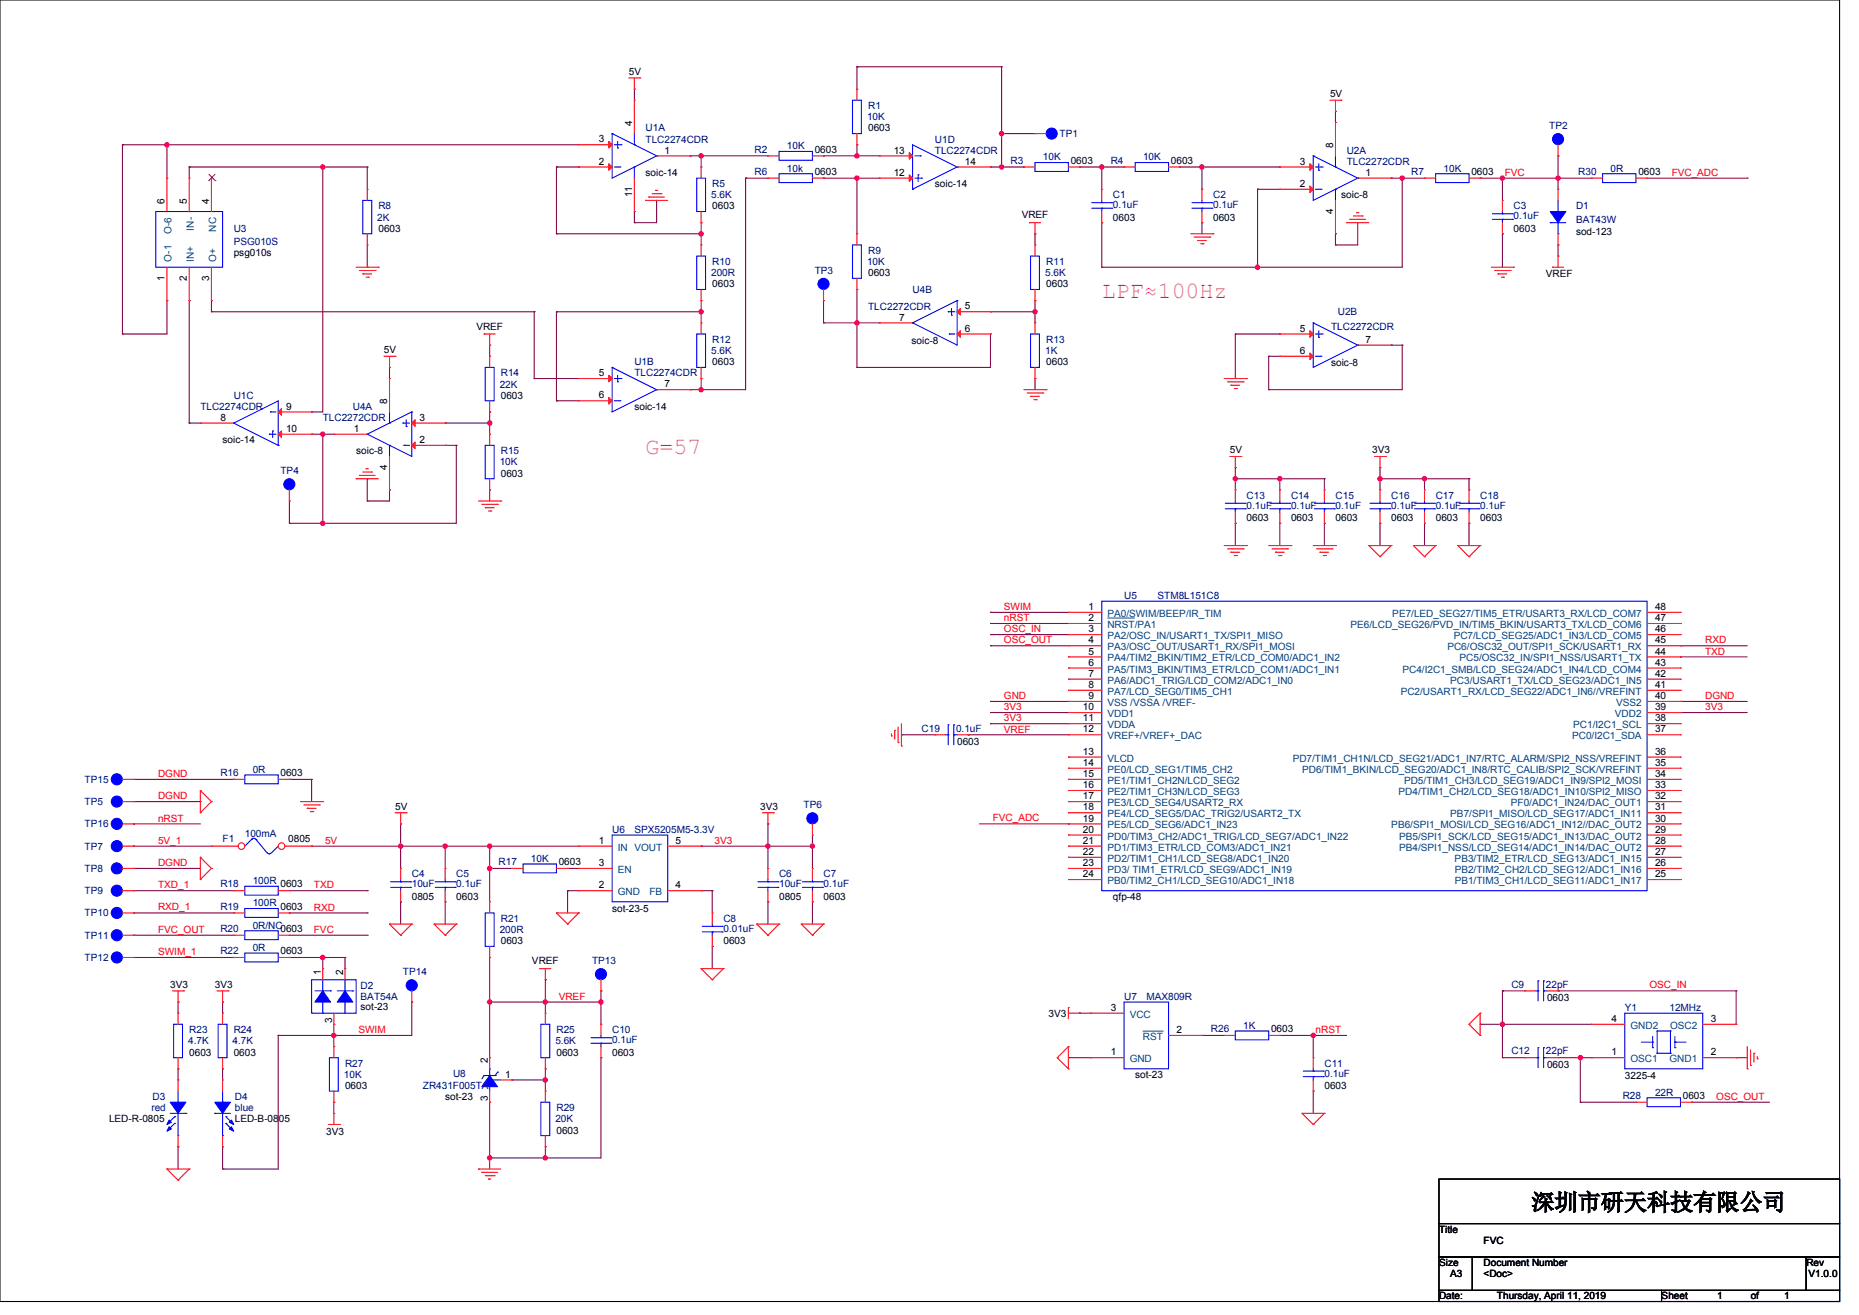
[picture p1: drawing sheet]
<svg xmlns="http://www.w3.org/2000/svg" width="297mm" height="210mm" viewBox="0 0 297 210" stroke-linecap="round" stroke-linejoin="round" font-family="sans-serif">
<defs><g id="words">
<g font-size="3.7" fill="#f0f">
<text x="176" y="47.5">LPF≈100Hz</text>
<text x="103.1" y="72.4">G=57</text>
</g>
<text font-size="3.7" x="244.7" y="193.3">深圳市研天科技有限公司</text>
<g font-size="1.6">
<text x="100.5" y="11.9">5V</text>
<text x="212.5" y="15.5">5V</text>
<text x="95.7" y="22.7">3</text>
<text x="101" y="20.1" transform="rotate(-90 101 20.1)">4</text>
<text x="138.7" y="21">0603</text>
<text x="213" y="23.6" transform="rotate(-90 213 23.6)">8</text>
<text x="95.7" y="26.3">2</text>
<text x="103.1" y="28.1">soic-14</text>
<text x="106.2" y="24.5">1</text>
<text x="130.2" y="27.9">0603</text>
<text x="130.2" y="24.4">0603</text>
<text x="142.8" y="28.1">12</text>
<text x="142.8" y="24.5">13</text>
<text x="149.4" y="29.9">soic-14</text>
<text x="154.2" y="26.3">14</text>
<text x="171.1" y="26.2">0603</text>
<text x="187.1" y="26.2">0603</text>
<text x="207.7" y="26.3">3</text>
<text x="207.7" y="29.9">2</text>
<text x="218.2" y="28.1">1</text>
<text x="235.1" y="27.9">0603</text>
<text x="261.7" y="27.9">0603</text>
<text x="26.3" y="32.5" transform="rotate(-90 26.3 32.5)">6</text>
<text x="29.9" y="32.5" transform="rotate(-90 29.9 32.5)">5</text>
<text x="33.4" y="32.5" transform="rotate(-90 33.4 32.5)">4</text>
<text x="101" y="31.5" transform="rotate(-90 101 31.5)">11</text>
<text x="113.8" y="33.4">0603</text>
<text x="163.2" y="34.9">VREF</text>
<text x="177.8" y="35.2">0603</text>
<text x="193.8" y="35.2">0603</text>
<text x="213" y="34.1" transform="rotate(-90 213 34.1)">4</text>
<text x="214.3" y="31.7">soic-8</text>
<text x="37.3" y="40.9">psg010s</text>
<text x="60.5" y="37">0603</text>
<text x="241.8" y="37">0603</text>
<text x="251.8" y="37.5">sod-123</text>
<text x="26.3" y="44.8" transform="rotate(-90 26.3 44.8)">1</text>
<text x="29.9" y="44.8" transform="rotate(-90 29.9 44.8)">2</text>
<text x="33.4" y="44.8" transform="rotate(-90 33.4 44.8)">3</text>
<text x="113.8" y="45.9">0603</text>
<text x="138.7" y="44.1">0603</text>
<text x="167.1" y="45.9">0603</text>
<text x="247" y="44.3">VREF</text>
<text x="76.1" y="52.6">VREF</text>
<text x="143.7" y="51.2">7</text>
<text x="154.2" y="49.4">5</text>
<text x="154.2" y="53">6</text>
<text x="207.7" y="53">5</text>
<text x="61.3" y="56.4">5V</text>
<text x="113.8" y="58.3">0603</text>
<text x="145.6" y="55">soic-8</text>
<text x="167.1" y="58.3">0603</text>
<text x="207.7" y="56.5">6</text>
<text x="212.7" y="58.5">soic-8</text>
<text x="218.2" y="54.7">7</text>
<text x="45.7" y="65.4">9</text>
<text x="61.9" y="64.5" transform="rotate(-90 61.9 64.5)">8</text>
<text x="80" y="63.7">0603</text>
<text x="95.7" y="60.1">5</text>
<text x="95.7" y="63.6">6</text>
<text x="101.4" y="65.4">soic-14</text>
<text x="106.2" y="61.9">7</text>
<text x="35.2" y="67.2">8</text>
<text x="35.6" y="70.8">soic-14</text>
<text x="45.7" y="69">10</text>
<text x="56.5" y="69">1</text>
<text x="67" y="67.2">3</text>
<text x="67" y="70.7">2</text>
<text x="56.9" y="72.6">soic-8</text>
<text x="61.9" y="75" transform="rotate(-90 61.9 75)">4</text>
<text x="80" y="76.1">0603</text>
<text x="196.5" y="72.4">5V</text>
<text x="219.2" y="72.4">3V3</text>
<text x="199.2" y="83.2">0603</text>
<text x="206.3" y="83.2">0603</text>
<text x="213.4" y="83.2">0603</text>
<text x="222.3" y="83.2">0603</text>
<text x="229.4" y="83.2">0603</text>
<text x="236.5" y="83.2">0603</text>
<text x="173.9" y="97.4">1</text>
<text x="173.9" y="99.2">2</text>
<text x="173.9" y="101">3</text>
<text x="264.4" y="97.4">48</text>
<text x="264.4" y="99.2">47</text>
<text x="264.4" y="101">46</text>
<text x="173.9" y="102.8">4</text>
<text x="173.9" y="104.5">5</text>
<text x="173.9" y="106.3">6</text>
<text x="264.4" y="102.8">45</text>
<text x="264.4" y="104.5">44</text>
<text x="264.4" y="106.3">43</text>
<text x="173" y="113.4">10</text>
<text x="173.9" y="108.1">7</text>
<text x="173.9" y="109.9">8</text>
<text x="173.9" y="111.6">9</text>
<text x="264.4" y="108.1">42</text>
<text x="264.4" y="109.9">41</text>
<text x="264.4" y="111.6">40</text>
<text x="264.4" y="113.4">39</text>
<text x="152.9" y="119">0603</text>
<text x="173" y="115.2">11</text>
<text x="173" y="117">12</text>
<text x="264.4" y="115.2">38</text>
<text x="264.4" y="117">37</text>
<text x="44.8" y="123.9">0603</text>
<text x="173" y="120.5">13</text>
<text x="173" y="122.3">14</text>
<text x="173" y="124.1">15</text>
<text x="173" y="125.9">16</text>
<text x="264.4" y="120.5">36</text>
<text x="264.4" y="122.3">35</text>
<text x="264.4" y="124.1">34</text>
<text x="264.4" y="125.9">33</text>
<text x="63.1" y="129.3">5V</text>
<text x="121.4" y="129.3">3V3</text>
<text x="173" y="127.6">17</text>
<text x="173" y="129.4">18</text>
<text x="173" y="131.2">19</text>
<text x="264.4" y="127.6">32</text>
<text x="264.4" y="129.4">31</text>
<text x="264.4" y="131.2">30</text>
<text x="46.1" y="134.4">0805</text>
<text x="95.7" y="134.8">1</text>
<text x="107.9" y="134.8">5</text>
<text x="173" y="133">20</text>
<text x="173" y="134.8">21</text>
<text x="173" y="136.5">22</text>
<text x="264.4" y="133">29</text>
<text x="264.4" y="134.8">28</text>
<text x="264.4" y="136.5">27</text>
<text x="44.8" y="141.7">0603</text>
<text x="65.8" y="143.7">0805</text>
<text x="72.9" y="143.7">0603</text>
<text x="89.3" y="138.2">0603</text>
<text x="95.7" y="141.9">2</text>
<text x="95.7" y="138.3">3</text>
<text x="107.9" y="141.9">4</text>
<text x="124.5" y="143.7">0805</text>
<text x="131.6" y="143.7">0603</text>
<text x="173" y="138.3">23</text>
<text x="173" y="140.1">24</text>
<text x="177.8" y="143.7">qfp-48</text>
<text x="264.4" y="138.3">26</text>
<text x="264.4" y="140.1">25</text>
<text x="44.8" y="145.3">0603</text>
<text x="44.8" y="148.8">0603</text>
<text x="97.8" y="145.6">sot-23-5</text>
<text x="44.8" y="152.4">0603</text>
<text x="51.3" y="155.8" transform="rotate(-90 51.3 155.8)">1</text>
<text x="54.8" y="155.8" transform="rotate(-90 54.8 155.8)">2</text>
<text x="80" y="150.8">0603</text>
<text x="85" y="154">VREF</text>
<text x="115.6" y="150.8">0603</text>
<text x="27.2" y="157.7">3V3</text>
<text x="34.3" y="157.7">3V3</text>
<text x="57.6" y="161.3">sot-23</text>
<text x="177.5" y="161.4">3</text>
<text x="247.2" y="159.9">0603</text>
<text x="53" y="163.4" transform="rotate(-90 53 163.4)">3</text>
<text x="167.5" y="162.3">3V3</text>
<text x="188" y="165">2</text>
<text x="203.1" y="164.8">0603</text>
<text x="257.5" y="163.2">4</text>
<text x="273.3" y="163.2">3</text>
<text x="30.2" y="168.6">0603</text>
<text x="37.3" y="168.6">0603</text>
<text x="55.1" y="173.9">0603</text>
<text x="77.9" y="169.8" transform="rotate(-90 77.9 169.8)">2</text>
<text x="80.7" y="172.1">1</text>
<text x="88.9" y="168.6">0603</text>
<text x="97.8" y="168.6">0603</text>
<text x="177.5" y="168.5">1</text>
<text x="181.4" y="172.1">sot-23</text>
<text x="211.6" y="173.9">0603</text>
<text x="247.2" y="170.5">0603</text>
<text x="257.5" y="168.5">1</text>
<text x="259.6" y="172.3">3225-4</text>
<text x="273.3" y="168.5">2</text>
<text x="17.4" y="179.2">LED-R-0805</text>
<text x="37.5" y="179.2">LED-B-0805</text>
<text x="71.1" y="175.7">sot-23</text>
<text x="77.9" y="175.8" transform="rotate(-90 77.9 175.8)">3</text>
<text x="268.9" y="175.5">0603</text>
<text x="52.1" y="181.2">3V3</text>
<text x="88.9" y="181">0603</text>
<text x="229.9" y="196.8">Title</text>
<text x="229.9" y="202.2">Size</text>
<text x="231.7" y="204">A3</text>
<text x="237" y="202.2">Document Number</text>
<text x="237" y="204">&lt;Doc&gt;</text>
<text x="237" y="198.6">FVC</text>
<text x="288.6" y="202.2">Rev</text>
<text x="288.9" y="204">V1.0.0</text>
<text x="229.9" y="207.5">Date:</text>
<text x="239.2" y="207.5">Thursday, April 11, 2019</text>
<text x="265.5" y="207.5">Sheet</text>
<text x="274.4" y="207.5">1</text>
<text x="279.7" y="207.5">of</text>
<text x="285" y="207.5">1</text>
</g>
<g font-size="1.6" fill="#000080">
<text x="138.7" y="17.4">R1</text>
<text x="103.1" y="21">U1A</text>
<text x="103.1" y="22.8">TLC2274CDR</text>
<text x="125.7" y="23.8">10K</text>
<text x="138.5" y="19.2">10K</text>
<text x="149.4" y="22.8">U1D</text>
<text x="169.3" y="21.9">TP1</text>
<text x="247.5" y="20.6">TP2</text>
<text x="113.8" y="29.9">R5</text>
<text x="120.6" y="27.9">R6</text>
<text x="120.6" y="24.4">R2</text>
<text x="125.7" y="27.4">10k</text>
<text x="149.4" y="24.6">TLC2274CDR</text>
<text x="161.5" y="26.2">R3</text>
<text x="166.6" y="25.6">10K</text>
<text x="177.5" y="26.2">R4</text>
<text x="182.6" y="25.6">10K</text>
<text x="215.2" y="24.6">U2A</text>
<text x="215.2" y="26.3">TLC2272CDR</text>
<text x="225.5" y="27.9">R7</text>
<text x="230.6" y="27.4">10K</text>
<text x="252.1" y="27.9">R30</text>
<text x="257.3" y="27.4">0R</text>
<text x="60.3" y="35.2">2K</text>
<text x="60.5" y="33.4">R8</text>
<text x="113.6" y="31.7">5.6K</text>
<text x="177.8" y="31.7">C1</text>
<text x="177.8" y="33.3">0.1uF</text>
<text x="193.8" y="31.7">C2</text>
<text x="193.8" y="33.3">0.1uF</text>
<text x="241.8" y="33.4">C3</text>
<text x="241.8" y="35">0.1uF</text>
<text x="251.8" y="33.4">D1</text>
<text x="251.8" y="35.6">BAT43W</text>
<text x="37.3" y="37">U3</text>
<text x="37.3" y="39.1">PSG010S</text>
<text x="138.7" y="40.6">R9</text>
<text x="113.6" y="44.1">200R</text>
<text x="113.8" y="42.3">R10</text>
<text x="130.2" y="43.8">TP3</text>
<text x="138.5" y="42.3">10K</text>
<text x="145.8" y="46.8">U4B</text>
<text x="167" y="44.1">5.6K</text>
<text x="167.1" y="42.3">R11</text>
<text x="138.7" y="49.4">TLC2272CDR</text>
<text x="212.7" y="52.6">TLC2272CDR</text>
<text x="213.7" y="50.3">U2B</text>
<text x="101.4" y="58.3">U1B</text>
<text x="113.6" y="56.6">5.6K</text>
<text x="113.8" y="54.8">R12</text>
<text x="167" y="56.6">1K</text>
<text x="167.1" y="54.8">R13</text>
<text x="32" y="65.4">TLC2274CDR</text>
<text x="37.3" y="63.7">U1C</text>
<text x="56.4" y="65.4">U4A</text>
<text x="79.8" y="61.9">22K</text>
<text x="80" y="60.1">R14</text>
<text x="101.4" y="60.1">TLC2274CDR</text>
<text x="51.6" y="67.2">TLC2272CDR</text>
<text x="44.8" y="75.8">TP4</text>
<text x="79.8" y="74.3">10K</text>
<text x="80" y="72.6">R15</text>
<text x="199.2" y="79.7">C13</text>
<text x="199.2" y="81.3">0.1uF</text>
<text x="206.3" y="79.7">C14</text>
<text x="206.3" y="81.3">0.1uF</text>
<text x="213.4" y="79.7">C15</text>
<text x="213.4" y="81.3">0.1uF</text>
<text x="222.3" y="79.7">C16</text>
<text x="222.3" y="81.3">0.1uF</text>
<text x="229.4" y="79.7">C17</text>
<text x="229.4" y="81.3">0.1uF</text>
<text x="236.5" y="79.7">C18</text>
<text x="236.5" y="81.3">0.1uF</text>
<text x="179.6" y="95.7">U5</text>
<text x="184.9" y="95.7">STM8L151C8</text>
<text x="147.2" y="116.8">C19</text>
<text x="152.7" y="116.8">0.1uF</text>
<text x="13.5" y="125">TP15</text>
<text x="35.2" y="123.9">R16</text>
<text x="40.4" y="123.4">0R</text>
<text x="13.5" y="128.6">TP5</text>
<text x="128.4" y="129.1">TP6</text>
<text x="13.5" y="132.1">TP16</text>
<text x="13.5" y="135.7">TP7</text>
<text x="35.6" y="134.4">F1</text>
<text x="39.1" y="133.7">100mA</text>
<text x="84.8" y="137.6">10K</text>
<text x="97.8" y="133">U6</text>
<text x="101.4" y="133">SPX5205M5-3.3V</text>
<text x="13.5" y="142.8">TP9</text>
<text x="13.5" y="139.2">TP8</text>
<text x="35.2" y="141.7">R18</text>
<text x="40.4" y="141.2">100R</text>
<text x="65.8" y="140.1">C4</text>
<text x="65.8" y="141.7">10uF</text>
<text x="72.9" y="140.1">C5</text>
<text x="72.9" y="141.7">0.1uF</text>
<text x="79.7" y="138.2">R17</text>
<text x="124.5" y="140.1">C6</text>
<text x="124.5" y="141.7">10uF</text>
<text x="131.6" y="140.1">C7</text>
<text x="131.6" y="141.7">0.1uF</text>
<text x="13.5" y="146.3">TP10</text>
<text x="13.5" y="149.9">TP11</text>
<text x="35.2" y="145.3">R19</text>
<text x="35.2" y="148.8">R20</text>
<text x="40.4" y="144.7">100R</text>
<text x="40.4" y="148.3">0R/NC</text>
<text x="79.8" y="149">200R</text>
<text x="80" y="147.2">R21</text>
<text x="115.6" y="147.2">C8</text>
<text x="115.6" y="148.8">0.01uF</text>
<text x="13.5" y="153.5">TP12</text>
<text x="35.2" y="152.4">R22</text>
<text x="40.4" y="151.9">0R</text>
<text x="64.4" y="155.8">TP14</text>
<text x="94.6" y="154">TP13</text>
<text x="57.6" y="157.9">D2</text>
<text x="57.6" y="159.7">BAT54A</text>
<text x="179.6" y="159.7">U7</text>
<text x="183.1" y="159.7">MAX809R</text>
<text x="241.5" y="157.7">C9</text>
<text x="247" y="157.7">22pF</text>
<text x="259.6" y="161.5">Y1</text>
<text x="266.7" y="161.5">12MHz</text>
<text x="30" y="166.8">4.7K</text>
<text x="30.2" y="165">R23</text>
<text x="37.2" y="166.8">4.7K</text>
<text x="37.3" y="165">R24</text>
<text x="88.7" y="166.8">5.6K</text>
<text x="88.9" y="165">R25</text>
<text x="97.8" y="165">C10</text>
<text x="97.8" y="166.6">0.1uF</text>
<text x="193.5" y="164.8">R26</text>
<text x="198.6" y="164.3">1K</text>
<text x="54.9" y="172.1">10K</text>
<text x="55.1" y="170.3">R27</text>
<text x="67.6" y="173.9">ZR431F005TA</text>
<text x="72.4" y="171.9">U8</text>
<text x="211.6" y="170.3">C11</text>
<text x="211.6" y="171.9">0.1uF</text>
<text x="241.5" y="168.4">C12</text>
<text x="247" y="168.4">22pF</text>
<text x="24.2" y="177.5">red</text>
<text x="24.4" y="175.7">D3</text>
<text x="37.5" y="175.7">D4</text>
<text x="37.5" y="177.5">blue</text>
<text x="88.7" y="179.2">20K</text>
<text x="88.9" y="177.5">R29</text>
<text x="259.2" y="175.5">R28</text>
<text x="264.4" y="175">22R</text>
</g>
<g font-size="1.6" fill="#f00">
<text x="240.4" y="28.1">FVC</text>
<text x="267.1" y="28">FVC_ADC</text>
<text x="160.4" y="99.2">nRST</text>
<text x="160.4" y="97.4">SWIM</text>
<text x="160.4" y="100.9">OSC_IN</text>
<text x="160.4" y="102.7">OSC_OUT</text>
<text x="272.4" y="102.8">RXD</text>
<text x="272.4" y="104.5">TXD</text>
<text x="160.4" y="113.4">3V3</text>
<text x="160.4" y="111.7">GND</text>
<text x="272.4" y="113.4">3V3</text>
<text x="272.4" y="111.7">DGND</text>
<text x="160.4" y="117">VREF</text>
<text x="160.4" y="115.2">3V3</text>
<text x="25.3" y="124.1">DGND</text>
<text x="25.3" y="131.2">nRST</text>
<text x="25.3" y="127.7">DGND</text>
<text x="158.6" y="131.2">FVC_ADC</text>
<text x="25.3" y="134.7">5V_1</text>
<text x="51.9" y="134.8">5V</text>
<text x="114.2" y="134.8">3V3</text>
<text x="25.3" y="138.3">DGND</text>
<text x="25.3" y="141.8">TXD_1</text>
<text x="50.1" y="141.9">TXD</text>
<text x="25.3" y="145.4">RXD_1</text>
<text x="25.3" y="148.9">FVC_OUT</text>
<text x="50.1" y="145.4">RXD</text>
<text x="50.1" y="149">FVC</text>
<text x="25.3" y="152.5">SWIM_1</text>
<text x="89.3" y="159.7">VREF</text>
<text x="263.5" y="157.8">OSC_IN</text>
<text x="57.3" y="165">SWIM</text>
<text x="210.2" y="165">nRST</text>
<text x="274.2" y="175.6">OSC_OUT</text>
</g>
<g font-size="1.6" fill="#004080">
<text x="27.4" y="41.8" transform="rotate(-90 27.4 41.8)">O-1</text>
<text x="27.4" y="37.3" transform="rotate(-90 27.4 37.3)">O-6</text>
<text x="31" y="41.8" transform="rotate(-90 31 41.8)">IN+</text>
<text x="31" y="36.8" transform="rotate(-90 31 36.8)">IN-</text>
<text x="34.5" y="41.8" transform="rotate(-90 34.5 41.8)">O+</text>
<text x="34.5" y="37" transform="rotate(-90 34.5 37)">NC</text>
<text x="176.9" y="98.5">PA0/SWIM/BEEP/IR_TIM</text>
<text x="176.9" y="100.3">NRST/PA1</text>
<text x="215.8" y="100.3">PE6/LCD_SEG26/PVD_IN/TIM5_BKIN/USART3_TX/LCD_COM6</text>
<text x="222.4" y="98.5">PE7/LED_SEG27/TIM5_ETR/USART3_RX/LCD_COM7</text>
<text x="176.9" y="102.1">PA2/OSC_IN/USART1_TX/SPI1_MISO</text>
<text x="176.9" y="103.8">PA3/OSC_OUT/USART1_RX/SPI1_MOSI</text>
<text x="176.9" y="105.6">PA4/TIM2_BKIN/TIM2_ETR/LCD_COM0/ADC1_IN2</text>
<text x="176.9" y="107.4">PA5/TIM3_BKIN/TIM3_ETR/LCD_COM1/ADC1_IN1</text>
<text x="224.1" y="107.4">PC4/I2C1_SMB/LCD_SEG24/ADC1_IN4/LCD_COM4</text>
<text x="231.2" y="103.8">PC6/OSC32_OUT/SPI1_SCK/USART1_RX</text>
<text x="232.2" y="102.1">PC7/LCD_SEG25/ADC1_IN3/LCD_COM5</text>
<text x="233.2" y="105.6">PC5/OSC32_IN/SPI1_NSS/USART1_TX</text>
<text x="176.9" y="109.2">PA6/ADC1_TRIG/LCD_COM2/ADC1_IN0</text>
<text x="176.9" y="111">PA7/LCD_SEG0/TIM5_CH1</text>
<text x="176.9" y="112.7">VSS /VSSA /VREF-</text>
<text x="223.8" y="111">PC2/USART1_RX/LCD_SEG22/ADC1_IN6//VREFINT</text>
<text x="231.7" y="109.2">PC3/USART1_TX/LCD_SEG23/ADC1_IN5</text>
<text x="258.2" y="112.7">VSS2</text>
<text x="176.9" y="114.5">VDD1</text>
<text x="176.9" y="116.3">VDDA</text>
<text x="176.9" y="118.1">VREF+/VREF+_DAC</text>
<text x="251.2" y="118.1">PC0/I2C1_SDA</text>
<text x="251.3" y="116.3">PC1/I2C1_SCL</text>
<text x="258" y="114.5">VDD2</text>
<text x="176.9" y="121.6">VLCD</text>
<text x="176.9" y="123.4">PE0/LCD_SEG1/TIM5_CH2</text>
<text x="176.9" y="125.2">PE1/TIM1_CH2N/LCD_SEG2</text>
<text x="206.5" y="121.6">PD7/TIM1_CH1N/LCD_SEG21/ADC1_IN7/RTC_ALARM/SPI2_NSS/VREFINT</text>
<text x="208" y="123.4">PD6/TIM1_BKIN/LCD_SEG20/ADC1_IN8/RTC_CALIB/SPI2_SCK/VREFINT</text>
<text x="224.3" y="125.2">PD5/TIM1_CH3/LCD_SEG19/ADC1_IN9/SPI2_MOSI</text>
<text x="176.9" y="127">PE2/TIM1_CH3N/LCD_SEG3</text>
<text x="176.9" y="128.7">PE3/LCD_SEG4/USART2_RX</text>
<text x="176.9" y="130.5">PE4/LCD_SEG5/DAC_TRIG2/USART2_TX</text>
<text x="223.4" y="127">PD4/TIM1_CH2/LCD_SEG18/ADC1_IN10/SPI2_MISO</text>
<text x="231.7" y="130.5">PB7/SPI1_MISO/LCD_SEG17/ADC1_IN11</text>
<text x="241.4" y="128.7">PF0/ADC1_IN24/DAC_OUT1</text>
<text x="98.7" y="135.8">IN VOUT</text>
<text x="176.9" y="132.3">PE5/LCD_SEG6/ADC1_IN23</text>
<text x="176.9" y="134.1">PD0/TIM3_CH2/ADC1_TRIG/LCD_SEG7/ADC1_IN22</text>
<text x="176.9" y="135.8">PD1/TIM3_ETR/LCD_COM3/ADC1_IN21</text>
<text x="176.9" y="137.6">PD2/TIM1_CH1/LCD_SEG8/ADC1_IN20</text>
<text x="222.3" y="132.3">PB6/SPI1_MOSI/LCD_SEG16/ADC1_IN12//DAC_OUT2</text>
<text x="223.5" y="134.1">PB5/SPI1_SCK/LCD_SEG15/ADC1_IN13/DAC_OUT2</text>
<text x="223.5" y="135.8">PB4/SPI1_NSS/LCD_SEG14/ADC1_IN14/DAC_OUT2</text>
<text x="232.4" y="137.6">PB3/TIM2_ETR/LCD_SEG13/ADC1_IN15</text>
<text x="98.7" y="143">GND</text>
<text x="98.7" y="139.4">EN</text>
<text x="103.8" y="143">FB</text>
<text x="176.9" y="139.4">PD3/ TIM1_ETR/LCD_SEG9/ADC1_IN19</text>
<text x="176.9" y="141.2">PB0/TIM2_CH1/LCD_SEG10/ADC1_IN18</text>
<text x="232.4" y="139.4">PB2/TIM2_CH2/LCD_SEG12/ADC1_IN16</text>
<text x="232.4" y="141.2">PB1/TIM3_CH1/LCD_SEG11/ADC1_IN17</text>
<text x="180.5" y="162.5">VCC</text>
<text x="182.6" y="166.1">RST</text>
<text x="260.5" y="164.3">GND2</text>
<text x="266.8" y="164.3">OSC2</text>
<text x="180.5" y="169.6">GND</text>
<text x="260.5" y="169.6">OSC1</text>
<text x="266.7" y="169.6">GND1</text>
</g>
</g></defs>
<path d="M0 0h293.9v207.8h-293.9zM229.9 195.4h64v5.3h-64zM229.9 188.3h64v7.1h-64zM229.9 200.7h5.3v5.4h-5.3zM229.9 206.1h35.6v1.7h-35.6zM235.2 200.7h53.4v5.4h-53.4zM265.5 206.1h28.4v1.7h-28.4zM288.6 200.7h5.3v5.4h-5.3z" fill="none" stroke="#000" stroke-width=".17"/>
<g fill="none" stroke="#800040" stroke-width=".17">
<path d="M101.3 14.2h.1M101.3 14.2v1.8M136.9 10.7h.1M136.9 10.7v3.5M136.9 10.7h23.1M160 10.7h.1M160 10.7v16M213.4 17.8h.1M213.4 17.8v1.8M19.6 23.1h.1M19.6 23.1v30.2M19.6 23.1h72.9"/>
<path d="M26.7 23.1h.1M26.7 23.1v5.3M30.2 26.7h.1M30.2 26.7v1.7M30.2 26.7h28.5M51.6 26.7h.1M51.6 26.7v39.1h-1.8M58.7 26.7h.1M58.7 26.7v3.5M58.7 39.1v3.6M88.9 37.3h.1M88.9 26.7h.1"/>
<path d="M88.9 26.7h3.6M88.9 37.3h23.1M88.9 26.7v10.6M101.3 35.6h.1M101.3 33.8h.1M101.3 33.8v1.8M104.9 32h.1M104.9 32v3.6h-3.6M110.2 24.9h.1M110.2 24.9h12.5M112 24.9h.1M112 35.6h.1"/>
<path d="M112 37.3h.1M112 24.9v1.8M112 35.6v3.5M119.1 28.4h.1M119.1 28.4v33.8h-8.9M119.1 28.4h3.6M131.6 24.9h.1M131.6 28.4h.1M131.6 24.9h8.9M131.6 28.4h8.9M136.9 23.1h.1M136.9 24.9h.1"/>
<path d="M136.9 28.4h.1M136.9 23.1v1.8M136.9 28.4v8.9M158.2 26.7h.1M158.2 26.7h5.4M160 26.7h.1M160 21.3h.1M160 21.3h5.4M165.4 37.3h.1M165.4 37.3v1.8M172.5 26.7h.1M172.5 26.7h7.1"/>
<path d="M176 26.7h.1M176 35.6h.1M176 26.7v3.5M176 35.6v7.1M188.5 26.7h.1M188.5 26.7h16M192 26.7h.1M192 35.6h.1M192 26.7v3.5M192 35.6v1.7M200.9 30.2h.1M200.9 30.2v12.5"/>
<path d="M200.9 30.2h3.6M213.4 39.1h.1M213.4 37.3h.1M213.4 37.3v1.8M216.9 35.6h.1M216.9 35.6v3.5h-3.5M222.2 28.4h.1M222.2 28.4h5.4M224 28.4h.1M224 28.4v14.3h-48M236.5 28.4h.1M236.5 28.4h17.8"/>
<path d="M240 28.4h.1M240 37.3h.1M240 28.4v3.6M240 37.3v5.4M248.9 28.4h.1M248.9 39.1h.1M248.9 24.9h.1M248.9 24.9v5.3M248.9 39.1v1.8M263.1 28.4h16M279.1 28.4h.1M19.6 53.3h.1"/>
<path d="M26.7 48h.1M26.7 48v5.3h-7.1M30.2 48h.1M30.2 48v19.6M33.8 48h.1M33.8 49.8h.1M33.8 49.8h51.5M33.8 48v1.8M58.7 42.7h.1M62.2 58.7h.1M62.2 58.7v1.8M78.2 55.1h.1"/>
<path d="M78.2 55.1v1.8M85.3 49.8h.1M85.3 49.8v10.7M88.9 49.8h.1M88.9 49.8v14.2M88.9 49.8h23.1M112 48h.1M112 49.8h.1M112 48v3.6M131.6 48h.1M131.6 51.6h.1M131.6 51.6h8.9"/>
<path d="M131.6 48v3.6M136.9 46.2h.1M136.9 51.6h.1M136.9 58.7h.1M136.9 46.2v12.5M158.2 53.3h.1M158.2 49.8h.1M158.2 49.8h7.2M158.2 53.3v5.4h-21.3M165.4 48h.1M165.4 49.8h.1M165.4 48v3.6"/>
<path d="M176 42.7h.1M197.4 53.3h.1M197.4 53.3h7.1M197.4 53.3v7.2M200.9 42.7h.1M202.7 56.9h.1M202.7 56.9v5.3M202.7 56.9h1.8M204.5 56.9h.1M222.2 55.1h.1M222.2 55.1h1.8M224 55.1h.1"/>
<path d="M224 55.1v7.1h-21.3M30.2 67.6h.1M30.2 67.6h1.8M49.8 65.8h.1M49.8 69.3h.1M49.8 69.3h3.5M51.6 69.3h.1M51.6 69.3v14.3M58.7 76.5h.1M58.7 76.5v3.5M62.2 78.2h.1M62.2 78.2v1.8h-3.5"/>
<path d="M71.1 67.6h.1M71.1 71.1h.1M71.1 67.6h7.1M71.1 71.1h1.8M72.9 71.1h.1M72.9 71.1v12.5h-26.7M78.2 65.8h.1M78.2 67.6h.1M78.2 78.2h.1M78.2 65.8v3.5M78.2 78.2v1.8M85.3 60.5h.1"/>
<path d="M85.3 60.5h7.2M88.9 64h.1M88.9 64h3.6M110.2 62.2h.1M112 60.5h.1M112 62.2h.1M112 60.5v1.7M165.4 60.5h.1M165.4 60.5v1.7M197.4 74.7h.1M197.4 76.5h.1M197.4 60.5h.1"/>
<path d="M197.4 74.7v3.5M197.4 76.5h14.2M202.7 62.2h.1M204.5 76.5h.1M204.5 76.5v1.7M211.6 76.5h.1M211.6 76.5v1.7M220.5 74.7h.1M220.5 76.5h.1M220.5 74.7v3.5M220.5 76.5h14.2M227.6 76.5h.1"/>
<path d="M227.6 76.5v1.7M234.7 76.5h.1M234.7 76.5v1.7M46.2 80h.1M46.2 83.6h.1M46.2 80v3.6M51.6 83.6h.1M58.7 80h.1M158.2 99.6h.1M158.2 97.8h.1M158.2 99.6h12.5M158.2 97.8h12.5"/>
<path d="M197.4 83.6h.1M197.4 83.6v3.5M204.5 83.6h.1M204.5 83.6v3.5M211.6 83.6h.1M211.6 83.6v3.5M220.5 83.6h.1M220.5 83.6v3.5M227.6 83.6h.1M227.6 83.6v3.5M234.7 83.6h.1M234.7 83.6v3.5"/>
<path d="M144 117.3h.1M144 117.3h5.4M154.7 117.3h.1M154.7 117.3h16M158.2 101.3h.1M158.2 103.1h.1M158.2 113.8h.1M158.2 115.6h.1M158.2 112h.1M158.2 101.3h12.5M158.2 103.1h12.5M158.2 113.8h12.5"/>
<path d="M158.2 115.6h12.5M158.2 112h12.5M268.5 103.1h.1M268.5 104.9h.1M268.5 113.8h.1M268.5 112h.1M268.5 103.1h10.6M268.5 104.9h10.6M268.5 113.8h10.6M268.5 112h10.6M21.3 135.1h.1M21.3 138.7h.1"/>
<path d="M21.3 131.6h.1M21.3 135.1h12.5M21.3 138.7h10.7M21.3 131.6h10.7M21.3 128h10.7M21.3 124.5h16M32 128h.1M37.3 124.5h.1M46.2 124.5h.1M46.2 124.5h3.6M49.8 135.1h.1M49.8 124.5h.1"/>
<path d="M49.8 135.1h42.7M49.8 124.5v3.5M64 135.1h.1M64 131.6h.1M64 131.6v7.1M71.1 135.1h.1M71.1 135.1v3.6M78.2 135.1h.1M78.2 138.7h.1M78.2 135.1v8.9M78.2 138.7h3.6M90.7 138.7h.1"/>
<path d="M90.7 138.7h1.8M112 135.1h.1M112 135.1h17.8M122.7 135.1h.1M122.7 131.6h.1M122.7 131.6v7.1M129.8 135.1h.1M129.8 133.3v5.4M156.5 131.6h14.2M170.7 131.6h.1M21.3 142.2h.1M21.3 145.8h.1"/>
<path d="M21.3 149.4h.1M21.3 152.9h.1M21.3 142.2h16M21.3 145.8h16M21.3 149.4h16M21.3 152.9h16M46.2 152.9h.1M46.2 142.2h12.5M46.2 145.8h12.5M46.2 149.4h12.5M46.2 152.9h8.9M51.6 152.9h.1"/>
<path d="M51.6 152.9v1.8M55.1 152.9h.1M55.1 152.9v1.8M58.7 142.2h.1M58.7 145.8h.1M58.7 149.4h.1M64 144h.1M64 144v3.6M71.1 144h.1M71.1 144v3.6M78.2 152.9h.1M78.2 152.9v16"/>
<path d="M87.1 156.5h.1M87.1 156.5v5.3M90.7 142.2h.1M90.7 142.2h1.8M90.7 142.2v3.6M96 158.2h.1M96 158.2v5.4M112 142.2h.1M112 142.2h1.8M113.8 142.2h.1M113.8 151.1h.1M113.8 142.2v3.6"/>
<path d="M113.8 151.1v3.6M122.7 144h.1M122.7 144v3.6M129.8 144h.1M129.8 144v3.6M240 158.2h.1M240 158.2v10.7M240 158.2h3.6M248.9 158.2h.1M248.9 158.2h28.5M277.4 158.2h.1M277.4 158.2v5.4"/>
<path d="M28.4 160h.1M28.4 170.7h.1M28.4 160v1.8M28.4 170.7v1.8M35.6 170.7h.1M35.6 160h.1M35.6 160v1.8M35.6 170.7v1.8M44.4 165.4h.1M44.4 165.4v21.3h-8.8M53.3 163.6h.1M53.3 176h.1"/>
<path d="M53.3 165.4h.1M53.3 163.6v3.5M53.3 176v1.8M65.8 160h.1M65.8 160v5.4h-21.4M78.2 176h.1M78.2 160h.1M78.2 176v10.7M78.2 160h17.8M81.8 172.5h.1M81.8 172.5h5.3M87.1 170.7h.1"/>
<path d="M87.1 172.5h.1M87.1 160h.1M87.1 170.7v3.5M96 160h.1M96 168.9h.1M96 168.9v16h-17.8M170.7 168.9h.1M170.7 168.9h3.5M172.5 161.8h.1M172.5 161.8h1.7M192 165.4h.1M192 165.4h3.6"/>
<path d="M204.5 165.4h.1M204.5 165.4h10.6M209.8 174.2h.1M209.8 165.4h.1M209.8 165.4v3.5M209.8 174.2v3.6M236.5 163.6h.1M236.5 163.6h17.8M240 163.6h.1M240 168.9h.1M240 168.9h3.6M248.9 168.9h5.4"/>
<path d="M252.5 168.9h.1M252.5 176h.1M252.5 176h8.9M252.5 168.9v7.1M254.3 168.9h.1M270.3 176h.1M270.3 176h12.4M277.4 168.9h.1M277.4 168.9h1.7M28.4 183.1h.1M28.4 183.1v3.6M35.6 183.1h.1"/>
<path d="M35.6 186.7h.1M35.6 183.1v3.6M78.2 184.9h.1M87.1 183.1h.1M87.1 184.9h.1M87.1 183.1v1.8"/>
</g>
<g fill="#f0f" stroke="#f0f" stroke-width=".17">
<circle cx="78.2" cy="67.6" r=".35"/>
<circle cx="51.6" cy="26.7" r=".35"/>
<circle cx="112" cy="62.2" r=".35"/>
<circle cx="112" cy="24.9" r=".35"/>
<circle cx="112" cy="37.3" r=".35"/>
<circle cx="112" cy="49.8" r=".35"/>
<circle cx="136.9" cy="24.9" r=".35"/>
<circle cx="136.9" cy="28.4" r=".35"/>
<circle cx="200.9" cy="42.7" r=".35"/>
<circle cx="224" cy="28.4" r=".35"/>
<circle cx="176" cy="26.7" r=".35"/>
<circle cx="192" cy="26.7" r=".35"/>
<circle cx="26.7" cy="23.1" r=".35"/>
<circle cx="51.6" cy="83.6" r=".35"/>
<circle cx="51.6" cy="69.3" r=".35"/>
<circle cx="240" cy="28.4" r=".35"/>
<circle cx="248.9" cy="28.4" r=".35"/>
<circle cx="64" cy="135.1" r=".35"/>
<circle cx="78.2" cy="135.1" r=".35"/>
<circle cx="71.1" cy="135.1" r=".35"/>
<circle cx="129.8" cy="135.1" r=".35"/>
<circle cx="122.7" cy="135.1" r=".35"/>
<circle cx="78.2" cy="138.7" r=".35"/>
<circle cx="78.2" cy="160" r=".35"/>
<circle cx="78.2" cy="184.9" r=".35"/>
<circle cx="209.8" cy="165.3" r=".35"/>
<circle cx="240" cy="163.6" r=".35"/>
<circle cx="136.9" cy="51.6" r=".35"/>
<circle cx="165.3" cy="49.8" r=".35"/>
<circle cx="87.1" cy="172.5" r=".35"/>
<circle cx="96" cy="160" r=".35"/>
<circle cx="87.1" cy="160" r=".35"/>
<circle cx="87.1" cy="184.9" r=".35"/>
<circle cx="51.6" cy="152.9" r=".35"/>
<circle cx="53.3" cy="165.3" r=".35"/>
<circle cx="252.5" cy="168.9" r=".35"/>
<circle cx="160" cy="26.7" r=".35"/>
<circle cx="160" cy="21.3" r=".35"/>
<circle cx="197.4" cy="76.4" r=".35"/>
<circle cx="204.5" cy="76.4" r=".35"/>
<circle cx="227.6" cy="76.4" r=".35"/>
<circle cx="220.5" cy="76.4" r=".35"/>
</g>
<g fill="none" stroke="#f00" stroke-width=".17">
<path d="M100.5 12.4h1.7M101.3 14.2h.1M101.3 12.4v1.8M102.2 12.4h.1M212.5 16h1.7M213.4 17.8h.1M213.4 19.6h.1M213.4 16v1.8M213.4 19.6v5.3M214.2 16h.1M26.7 28.4h.1M26.7 28.4v5.4"/>
<path d="M30.2 28.4h.1M30.2 28.4v5.4M33.8 28.4h.1M33.8 28.4v5.4M103.1 32h.1M103.1 32h3.6M103.7 31.5h.1M103.7 31.5h2.5M104.2 30.9h1.4M104.7 30.4h.1M104.7 30.4h.4M105.6 30.9h.1"/>
<path d="M163.6 26.7h.1M163.6 26.7h1.8M164.5 35.6h.1M164.5 35.6h1.7M165.4 37.3h.1M165.4 35.6v1.7M170.7 26.7h1.8M172.5 26.7h.1M190.2 37.3h3.6M190.8 37.9h2.5M191.3 38.4h.1M191.3 38.4h1.4"/>
<path d="M191.8 38.9h.4M192.2 38.9h.1M193.3 37.9h.1M193.8 37.3h.1M204.5 26.7h.1M204.5 30.2h.1M204.5 26.7h5.3M204.5 30.2h5.3M213.4 37.3h.1M213.4 32v5.3M215.1 35.6h.1M215.1 35.6h3.6"/>
<path d="M215.7 35h.1M215.7 35h2.5M216.2 34.5h1.4M216.7 34h.1M216.7 34h.4M216.9 28.4h5.3M217.6 34.5h.1M222.2 28.4h.1M248.9 30.2h.1M248.9 39.1h.1M248.9 30.2v1.8M248.9 37.3v1.8"/>
<path d="M26.7 48h.1M26.7 42.7v5.3M30.2 48h.1M30.2 42.7v5.3M33.8 48h.1M33.8 42.7v5.3M56.9 42.7h3.6M57.4 43.2h2.5M58 43.7h.1M58 43.7h1.4M58.5 44.3h.4M58.9 44.3h.1"/>
<path d="M59.9 43.2h.1M60.5 42.7h.1M61.3 56.9h1.8M62.2 58.7h.1M62.2 56.9v1.8M63.1 56.9h.1M77.3 53.3h.1M77.3 53.3h1.8M78.2 55.1h.1M78.2 56.9h.1M78.2 53.3v1.8M78.2 56.9v1.8"/>
<path d="M112 51.6h.1M112 51.6v1.7M112 58.7v1.8M140.5 51.6h.1M140.5 51.6h5.3M152.9 53.3h5.3M152.9 49.8h5.3M158.2 49.8h.1M158.2 53.3h.1M238.3 42.7h3.5M238.8 43.2h2.5M239.3 43.7h.1"/>
<path d="M239.3 43.7h1.4M239.9 44.3h.3M240.2 44.3h.1M241.3 43.2h.1M241.8 42.7h.1M248 42.7h.1M248 42.7h1.8M248.9 40.9h.1M248.9 40.9v1.8M46.2 78.2v1.8M56.9 76.5h.1M56.9 76.5h3.6"/>
<path d="M57.4 75.9h.1M57.4 75.9h2.5M58 75.4h1.4M58.5 74.9h.1M58.5 74.9h.4M59.4 75.4h.1M78.2 65.8h.1M78.2 64v1.8M112 60.5h.1M163.6 62.2h3.5M164.1 62.8h2.5M164.6 63.3h.1"/>
<path d="M164.6 63.3h1.5M165.2 63.8h.3M165.5 63.8h.1M166.6 62.8h.1M167.1 62.2h.1M195.6 60.5h3.5M196.1 61h2.5M196.5 72.9h1.7M196.6 61.5h.1M196.6 61.5h1.5M197.2 62h.3M197.4 74.7h.1"/>
<path d="M197.4 72.9v1.8M197.5 62h.1M198.2 72.9h.1M198.6 61h.1M199.1 60.5h.1M219.6 72.9h1.8M220.5 74.7h.1M220.5 78.2h.1M220.5 72.9v1.8M220.5 78.2v1.8M221.4 72.9h.1M46.2 80h.1"/>
<path d="M76.5 80h3.5M77 80.5h2.5M77.5 81.1h.1M77.5 81.1h1.4M78.1 81.6h.3M78.4 81.6h.1M79.5 80.5h.1M80 80h.1M170.7 97.8h.1M170.7 99.6h.1M170.7 97.8h5.3M170.7 99.6h5.3"/>
<path d="M195.6 87.1h3.5M196.1 87.7h2.5M196.6 88.2h.1M196.6 88.2h1.5M197.2 88.7h.3M197.5 88.7h.1M198.6 87.7h.1M199.1 87.1h.1M202.7 87.1h3.5M203.2 87.7h2.5M203.8 88.2h.1M203.8 88.2h1.4"/>
<path d="M204.3 88.7h.3M204.6 88.7h.1M205.7 87.7h.1M206.2 87.1h.1M209.8 87.1h3.6M210.3 87.7h2.5M210.9 88.2h.1M210.9 88.2h1.4M211.4 88.7h.4M211.8 88.7h.1M212.8 87.7h.1M213.4 87.1h.1"/>
<path d="M218.7 87.1h.1M218.7 87.1h3.5M218.7 87.1l1.8 1.8M220.5 88.9h.1M220.5 83.6h.1M220.5 81.8v1.8M222.2 87.1h.1M222.2 87.1l-1.7 1.8M225.8 87.1h.1M225.8 87.1h3.6M225.8 87.1l1.8 1.8M227.6 88.9h.1"/>
<path d="M229.4 87.1h.1M229.4 87.1l-1.8 1.8M232.9 87.1h.1M232.9 87.1h3.6M232.9 87.1l1.8 1.8M234.7 88.9h.1M236.5 87.1h.1M236.5 87.1l-1.8 1.8M263.1 97.8h5.4M263.1 99.6h5.4M268.5 97.8h.1M268.5 99.6h.1"/>
<path d="M142.4 117.5h.1M142.4 117.2v.3M142.9 116.6h.1M142.9 116.6v1.5M143.5 118.6h.1M143.5 116.1v2.5M144 119.1h.1M144 115.6v3.5M170.7 101.3h.1M170.7 103.1h.1M170.7 104.9h.1M170.7 106.7h.1"/>
<path d="M170.7 108.5h.1M170.7 110.2h.1M170.7 112h.1M170.7 113.8h.1M170.7 115.6h.1M170.7 117.3h.1M170.7 101.3h5.3M170.7 103.1h5.3M170.7 104.9h5.3M170.7 106.7h5.3M170.7 108.5h5.3M170.7 110.2h5.3"/>
<path d="M170.7 112h5.3M170.7 113.8h5.3M170.7 115.6h5.3M170.7 117.3h5.3M263.1 101.3h5.4M263.1 103.1h5.4M263.1 104.9h5.4M263.1 106.7h5.4M263.1 108.5h5.4M263.1 110.2h5.4M263.1 112h5.4M263.1 113.8h5.4"/>
<path d="M263.1 115.6h5.4M263.1 117.3h5.4M268.5 101.3h.1M268.5 103.1h.1M268.5 104.9h.1M268.5 106.7h.1M268.5 108.5h.1M268.5 110.2h.1M268.5 112h.1M268.5 113.8h.1M268.5 115.6h.1M268.5 117.3h.1"/>
<path d="M32 136.9h.1M32 126.2h.1M32 129.8h.1M32 126.2v3.6M32 136.9v3.6M32 136.9l1.8 1.8M32 126.2l1.8 1.8M33.8 138.7h.1M33.8 128h.1M33.8 138.7l-1.8 1.8M33.8 128l-1.8 1.8M48 128h3.6"/>
<path d="M48.5 128.5h2.5M49.1 129.1h.1M49.1 129.1h1.4M49.6 129.6h.4M50 129.6h.1M51 128.5h.1M51.6 128h.1M63.1 129.8h1.8M64 131.6h.1M64 129.8v1.8M64.9 129.8h.1M81.8 138.7h.1"/>
<path d="M81.8 138.7h1.8M88.9 138.7h1.8M90.7 138.7h.1M92.5 135.1h.1M92.5 138.7h.1M92.5 135.1h5.3M92.5 138.7h5.3M106.7 135.1h5.3M112 135.1h.1M121.8 129.8h1.8M122.7 131.6h.1M122.7 129.8v1.8"/>
<path d="M123.6 129.8h.1M170.7 120.9h.1M170.7 122.7h.1M170.7 124.5h.1M170.7 126.2h.1M170.7 128h.1M170.7 129.8h.1M170.7 131.6h.1M170.7 133.3h.1M170.7 135.1h.1M170.7 136.9h.1M170.7 138.7h.1"/>
<path d="M170.7 129.8h5.3M170.7 128h5.3M170.7 135.1h5.3M170.7 138.7h5.3M170.7 120.9h5.3M170.7 122.7h5.3M170.7 124.5h5.3M170.7 126.2h5.3M170.7 131.6h5.3M170.7 133.3h5.3M170.7 136.9h5.3M263.1 129.8h5.4"/>
<path d="M263.1 128h5.4M263.1 135.1h5.4M263.1 138.7h5.4M263.1 120.9h5.4M263.1 122.7h5.4M263.1 124.5h5.4M263.1 126.2h5.4M263.1 131.6h5.4M263.1 133.3h5.4M263.1 136.9h5.4M268.5 120.9h.1M268.5 122.7h.1"/>
<path d="M268.5 124.5h.1M268.5 126.2h.1M268.5 128h.1M268.5 129.8h.1M268.5 131.6h.1M268.5 133.3h.1M268.5 135.1h.1M268.5 136.9h.1M268.5 138.7h.1M19.6 142.2h1.7M21.3 142.2h.1M27.6 158.2h1.7"/>
<path d="M28.4 158.2v1.8M29.3 158.2h.1M32 140.5h.1M34.7 158.2h1.7M35.6 158.2v1.8M36.4 158.2h.1M62.2 147.6h.1M62.2 147.6h3.6M62.2 147.6l1.8 1.8M64 149.4h.1M65.8 147.6h.1M65.8 147.6l-1.8 1.8"/>
<path d="M69.3 147.6h.1M69.3 147.6h3.6M69.3 147.6l1.8 1.8M71.1 149.4h.1M72.9 147.6h.1M72.9 147.6l-1.8 1.8M86.2 154.7h.1M86.2 154.7h1.8M87.1 156.5h.1M87.1 154.7v1.8M88.9 145.8h.1M88.9 145.8h3.6"/>
<path d="M88.9 145.8l1.8 1.8M90.7 147.6h.1M92.5 145.8h.1M92.5 142.2h.1M92.5 145.8l-1.8 1.8M92.5 142.2h5.3M106.7 142.2h5.3M112 154.7h.1M112 142.2h.1M112 154.7h3.6M112 154.7l1.8 1.8M113.8 156.5h.1"/>
<path d="M115.6 154.7h.1M115.6 154.7l-1.8 1.8M120.9 147.6h.1M120.9 147.6h3.6M120.9 147.6l1.8 1.8M122.7 149.4h.1M124.5 147.6h.1M124.5 147.6l-1.8 1.8M128 147.6h.1M128 147.6h3.6M128 147.6l1.8 1.8M129.8 149.4h.1"/>
<path d="M131.6 147.6h.1M131.6 147.6l-1.8 1.8M170.7 140.5h.1M170.7 140.5h5.3M243.6 158.2h.1M243.6 158.2h1.8M247.1 158.2h1.8M248.9 158.2h.1M263.1 140.5h5.4M268.5 140.5h.1M28.4 160h.1M35.6 160h.1"/>
<path d="M35.6 172.5h.1M35.6 172.5v1.7M52.5 179.6h1.7M53.3 177.8h.1M53.3 177.8v1.8M54.2 179.6h.1M87.1 174.2h.1M87.1 161.8h.1M87.1 170.7h.1M87.1 161.8v1.8M87.1 168.9v1.8M87.1 174.2v1.8"/>
<path d="M168.9 168.9h.1M168.9 168.9l1.8 1.8M170.7 160.9h.1M170.7 170.7h.1M170.7 167.1h.1M170.7 161.8h1.8M170.7 160.9v1.8M170.7 167.1v3.6M170.7 167.1l-1.8 1.8M172.5 161.8h.1M208 177.8h.1M208 177.8h3.6"/>
<path d="M208 177.8l1.8 1.8M209.8 179.6h.1M211.6 177.8h.1M211.6 177.8l-1.8 1.8M234.7 163.6h.1M234.7 163.6l1.8 1.8M236.5 165.4h.1M236.5 161.8h.1M236.5 161.8v3.6M236.5 161.8l-1.8 1.8M254.3 168.9h.1M254.3 163.6h.1"/>
<path d="M254.3 168.9h5.3M254.3 163.6h5.3M272 168.9h5.4M272 163.6h5.4M277.4 168.9h.1M277.4 163.6h.1M279.1 170.7h.1M279.1 167.1v3.6M279.7 170.2h.1M279.7 167.7v2.5M280.2 168.2h.1M280.2 168.2v1.4"/>
<path d="M280.7 169.1h.1M280.7 168.7v.4M26.7 186.7h.1M26.7 186.7h3.5M26.7 186.7l1.7 1.8M28.4 188.5h.1M30.2 186.7h.1M30.2 186.7l-1.8 1.8M35.6 183.1h.1M35.6 181.4v1.7M76.5 186.7h.1M76.5 186.7h3.5"/>
<path d="M77 187.2h.1M77 187.2h2.5M77.5 187.8h1.4M78.1 188.3h.1M78.1 188.3h.3M78.9 187.8h.1M87.1 183.1h.1M87.1 181.4v1.7"/>
</g>
<g fill="none" stroke="#00f" stroke-width=".17">
<path d="M24.9 33.8h10.7v8.9h-10.7zM165.4 26h5.3v1.4h-5.3zM209.8 24.9h.1M209.8 24.9l7.1 3.5M209.8 24.9v7.1l7.1-3.6M210.2 26.7h1M210.2 30.2h.9M210.7 27.2h.1M210.7 26.1v1.1M211.1 30.2h.1M211.2 26.7h.1M213.4 26.7h.1"/>
<path d="M213.4 30.2h.1M213.4 24.9v1.8M213.4 30.2v1.8M216.9 28.4h.1M247.7 35.6h.1M247.7 35.6h2.5M248.9 33.8h.1M248.9 37.3h.1M248.9 32v1.8M248.9 35.6v1.7M77.5 58.7h1.4v5.3h-1.4zM111.3 53.3h1.4v5.4h-1.4z"/>
<path d="M145.8 51.6h.1M151.5 49.8h.1M151.5 49.8h1M151.7 53.3h.1M151.7 53.3h.8M152 50.3h.1M152 49.3v1M152.9 48h.1M152.9 48l-7.1 3.6M152.9 48v7.1l-7.1-3.5M176 96h87.1v46.2h-87.1zM218.9 81.3h3.2"/>
<path d="M218.9 80.4h3.2M220.5 80.4h.1M220.5 81.3h.1M220.5 80v.4M220.5 81.3v.5M222.1 81.3h.1M222.1 80.4h.1M40.2 134a.53 .53 0 0 1 .7 0M40.2 134.1h.1M40.2 134.1l-1.1 1M40.9 134.1h.1M40.9 134.1l1.8 2.1"/>
<path d="M43.3 136.2l-.3 .2-.3-.2M44.4 135.1h.1M44.4 135.1l-1 1.1M83.6 138h5.3v1.4h-5.3zM97.8 133.3h8.9v10.7h-8.9zM245.4 158.2h.3M245.7 158.2h.1M245.7 156.6h.1M245.7 156.6v3.2M246.6 156.6h.1M246.6 158.2h.1M246.6 158.2h.5"/>
<path d="M246.6 156.6v3.2M34.3 177.8h.1M34.3 177.8h2.5M35.6 176h.1M35.6 174.2v1.8M35.6 177.8v3.6M36.1 178.3h.1M36.1 179.4h.1M36.1 178.3l1.1 1.1M36.1 179.4l1.1 1.1M86.4 176h1.4v5.4h-1.4zM86.4 163.6h1.4v5.3h-1.4z"/>
<path d="M259.6 161.8h12.4v8.9h-12.4zM262.3 166.4h1.7M264 166.4h.1M264 167.3h.1M264 165.5v1.8M264.7 164.6h.1M264.7 168.2h.1M264.7 164.6h2.2M264.7 168.2h2.2M264.7 164.6v3.6M266.9 164.6h.1M266.9 168.2h.1"/>
<path d="M266.9 164.6v3.6M267.6 166.4h.1M267.6 167.3h.1M267.6 166.4h1.8M267.6 165.5v1.8M35.6 181.4h.1"/>
</g>
<g fill="#00f" stroke="#00f" stroke-width=".17">
<path d="M34.3 176h2.5l-1.2 1.8z" fill-rule="evenodd"/>
<path d="M37 179.9l.3 .7-.7-.3z" fill-rule="evenodd"/>
<path d="M37 178.9l.3 .7-.7-.4z" fill-rule="evenodd"/>
<path d="M247.7 33.8h2.5l-1.3 1.8z" fill-rule="evenodd"/>
<circle cx="46.2" cy="77.3" r=".88"/>
<circle cx="18.7" cy="142.2" r=".88"/>
</g>
<path d="M176.9 98.7h4.3M181.2 98.7h.1" fill="none" stroke="#004080" stroke-width=".16"/>
<g fill="#f00" stroke="#f00" stroke-width=".17">
<path d="M152.9 49.8l.5-.5v1z"/>
<path d="M153.4 52.8v1.1l-.5-.6z"/>
<path d="M209.3 26.1l.5 .6-.5 .5z"/>
<path d="M209.3 29.7l.5 .5-.5 .6z"/>
</g>
<path d="M33.3 28.8h.1M33.3 27.8l1.1 1M34.4 28.8h.1M34.4 27.8l-1.1 1" fill="none" stroke="#804000" stroke-width=".16"/>
<circle cx="38.6" cy="135.1" r=".53" fill="#fff" stroke="#f00" stroke-width=".17"/>
<path d="M33.8 135.1h.1M33.8 135.1h4.2" fill="none" stroke="#f00" stroke-width=".17"/>
<circle cx="45" cy="135.1" r=".53" fill="#fff" stroke="#f00" stroke-width=".17"/>
<g fill="none" stroke="#f00" stroke-width=".17">
<path d="M101.3 16h.1M101.3 16v5.3M136.9 14.2h.1M136.9 14.2v1.8M58.7 30.2h.1M58.7 39.1h.1M58.7 30.2v1.8M58.7 37.3v1.8M92.5 23.1h.1M92.5 26.7h.1M92.5 26.7h5.3M92.5 23.1h5.3"/>
<path d="M101.3 33.8h.1M101.3 28.4v5.4M104.9 24.9h5.3M110.2 24.9h.1M112 39.1h.1M112 26.7h.1M112 35.6h.1M112 26.7v1.7M112 33.8v1.8M112 39.1v1.8M122.7 28.4h.1M122.7 24.9h.1"/>
<path d="M122.7 28.4h1.8M122.7 24.9h1.8M129.8 28.4h1.8M129.8 24.9h1.8M131.6 28.4h.1M131.6 24.9h.1M136.9 23.1h.1M136.9 37.3h.1M136.9 21.3v1.8M136.9 37.3v1.8M140.5 28.4h.1M140.5 24.9h.1"/>
<path d="M140.5 28.4h5.3M140.5 24.9h5.3M152.9 26.7h5.3M158.2 26.7h.1M165.4 21.3h.1M165.4 39.1h.1M165.4 21.3h1.7M165.4 39.1v1.8M176 30.2h.1M176 35.6h.1M176 30.2v1.8M176 33.8v1.8"/>
<path d="M179.6 26.7h.1M179.6 26.7h1.8M186.7 26.7h1.8M188.5 26.7h.1M192 30.2h.1M192 35.6h.1M192 30.2v1.8M192 33.8v1.8M227.6 28.4h.1M227.6 28.4h1.8M234.7 28.4h1.8M236.5 28.4h.1"/>
<path d="M240 32h.1M240 37.3h.1M240 32v1.8M240 35.6v1.7M248.9 24.9h.1M248.9 23.1v1.8M254.3 28.4h.1M254.3 28.4h1.7M261.4 28.4h1.7M263.1 28.4h.1M112 48h.1M112 46.2v1.8"/>
<path d="M131.6 48h.1M131.6 46.2v1.8M136.9 46.2h.1M136.9 44.4v1.8M165.4 48h.1M165.4 51.6h.1M165.4 46.2v1.8M165.4 51.6v1.7M165.4 58.7v1.8M204.5 53.3h.1M204.5 56.9h.1M204.5 53.3h5.3"/>
<path d="M204.5 56.9h5.3M216.9 55.1h5.3M222.2 55.1h.1M32 67.6h.1M32 67.6h5.3M44.4 69.3h5.4M44.4 65.8h5.4M49.8 69.3h.1M49.8 65.8h.1M53.3 69.3h.1M53.3 69.3h5.4M62.2 78.2h.1"/>
<path d="M62.2 60.5h.1M62.2 60.5v5.3M62.2 72.9v5.3M65.8 67.6h5.3M65.8 71.1h5.3M71.1 67.6h.1M71.1 71.1h.1M78.2 69.3h.1M78.2 78.2h.1M78.2 69.3v1.8M78.2 76.5v1.7M92.5 60.5h.1"/>
<path d="M92.5 64h.1M92.5 60.5h5.3M92.5 64h5.3M104.9 62.2h5.3M110.2 62.2h.1M165.4 60.5h.1M197.4 78.2h.1M197.4 78.2v1.8M204.5 78.2h.1M204.5 78.2v1.8M211.6 78.2h.1M211.6 78.2v1.8"/>
<path d="M227.6 78.2h.1M227.6 78.2v1.8M234.7 78.2h.1M234.7 78.2v1.8M197.4 83.6h.1M197.4 81.8v1.8M204.5 83.6h.1M204.5 81.8v1.8M211.6 83.6h.1M211.6 81.8v1.8M227.6 83.6h.1M227.6 81.8v1.8"/>
<path d="M234.7 83.6h.1M234.7 81.8v1.8M149.4 117.3h.1M149.4 117.3h1.7M152.9 117.3h1.8M154.7 117.3h.1M19.6 135.1h1.7M19.6 124.5h1.7M19.6 138.7h1.7M19.6 131.6h1.7M19.6 128h1.7M21.3 138.7h.1"/>
<path d="M21.3 131.6h.1M21.3 135.1h.1M21.3 128h.1M21.3 124.5h.1M37.3 124.5h.1M37.3 124.5h1.8M44.4 124.5h1.8M45.5 135.1h4.3M46.2 124.5h.1M49.8 135.1h.1M64 138.7h.1M64 138.7v1.8"/>
<path d="M71.1 138.7h.1M71.1 138.7v1.8M122.7 138.7h.1M122.7 138.7v1.8M129.8 138.7h.1M129.8 133.3h.1M129.8 131.6v1.7M129.8 138.7v1.8M19.6 152.9h1.7M19.6 145.8h1.7M19.6 149.4h1.7M21.3 152.9h.1"/>
<path d="M21.3 145.8h.1M21.3 149.4h.1M37.3 145.8h.1M37.3 142.2h.1M37.3 149.4h.1M37.3 152.9h.1M37.3 152.9h1.8M37.3 145.8h1.8M37.3 142.2h1.8M37.3 149.4h1.8M44.4 152.9h1.8M44.4 145.8h1.8"/>
<path d="M44.4 142.2h1.8M44.4 149.4h1.8M46.2 145.8h.1M46.2 142.2h.1M46.2 149.4h.1M46.2 152.9h.1M51.6 154.7h.1M51.6 154.7v1.8M55.1 154.7h.1M55.1 154.7v1.8M64 144h.1M64 142.2v1.8"/>
<path d="M65.8 158.2v1.8M71.1 144h.1M71.1 142.2v1.8M78.2 144h.1M78.2 152.9h.1M78.2 144v1.8M78.2 151.1v1.8M96 158.2h.1M96 156.5v1.7M113.8 145.8h.1M113.8 151.1h.1M113.8 145.8v1.8"/>
<path d="M113.8 149.4v1.7M122.7 144h.1M122.7 142.2v1.8M129.8 144h.1M129.8 142.2v1.8M28.4 161.8h.1M28.4 170.7h.1M28.4 172.5h.1M28.4 161.8v1.8M28.4 168.9v1.8M28.4 172.5v1.7M35.6 161.8h.1"/>
<path d="M35.6 170.7h.1M35.6 161.8v1.8M35.6 168.9v1.8M53.3 163.6h.1M53.3 167.1h.1M53.3 176h.1M53.3 161.8v1.8M53.3 167.1v1.8M53.3 174.2v1.8M65.8 160h.1M78.2 168.9h.1M78.2 176h.1"/>
<path d="M78.2 168.9v1.8M78.2 174.2v1.8M80 172.5h1.8M81.8 172.5h.1M96 163.6h.1M96 168.9h.1M96 163.6v1.8M96 167.1v1.8M174.2 168.9h.1M174.2 161.8h.1M174.2 168.9h5.4M174.2 161.8h5.4"/>
<path d="M186.7 165.4h5.3M192 165.4h.1M195.6 165.4h.1M195.6 165.4h1.8M202.7 165.4h1.8M204.5 165.4h.1M209.8 168.9h.1M209.8 174.2h.1M209.8 168.9v1.8M209.8 172.5v1.7M243.6 168.9h.1M243.6 168.9h1.8"/>
<path d="M247.1 168.9h1.8M248.9 168.9h.1M261.4 176h.1M261.4 176h1.7M268.5 176h1.8M270.3 176h.1M28.4 183.1h.1M28.4 181.4v1.7"/>
</g>
<g fill="none" stroke="#00f" stroke-width=".17">
<path d="M136.2 16h1.4v5.3h-1.4zM58 32h1.4v5.3h-1.4zM97.8 21.3h.1M97.8 21.3v7.1l7.1-3.5M97.8 21.3l7.1 3.6M98.1 23.1h1.1M98.1 26.7h.9M98.7 23.6h.1M98.7 22.6v1M99 26.7h.1M99.2 23.1h.1M101.3 23.1h.1"/>
<path d="M101.3 26.7h.1M101.3 21.3v1.8M101.3 26.7v1.7M104.9 24.9h.1M111.3 28.4h1.4v5.4h-1.4zM124.5 27.7h5.3v1.5h-5.3zM124.5 24.2h5.3v1.4h-5.3zM136.2 39.1h1.4v5.3h-1.4zM145.8 30.2h.1M146.2 28.4h1M146.2 24.9h.8M146.7 27.9h.1"/>
<path d="M146.7 27.9v1.1M147 24.9h.1M147.2 28.4h.1M152.9 26.7h.1M152.9 26.7l-7.1 3.5M152.9 26.7l-7.1-3.6v7.1M174.4 33.3h3.2M174.4 32.4h3.2M176 32.4h.1M176 33.3h.1M176 32v.4M176 33.3v.5"/>
<path d="M177.6 33.3h.1M177.6 32.4h.1M181.4 26h5.3v1.4h-5.3zM190.4 33.3h3.2M190.4 32.4h3.2M192 32.4h.1M192 33.3h.1M192 32v.4M192 33.3v.5M193.6 33.3h.1M193.6 32.4h.1M229.4 27.7h5.3v1.5h-5.3z"/>
<path d="M238.4 35h3.2M238.4 34.1h3.2M240 34.1h.1M240 35h.1M240 33.8v.3M240 35v.6M241.6 35h.1M241.6 34.1h.1M256 27.7h5.4v1.5h-5.4zM97.8 58.7h.1M97.8 58.7l7.1 3.5M97.8 58.7v7.1l7.1-3.6"/>
<path d="M98.7 59.9v1.1M111.3 40.9h1.4v5.3h-1.4zM164.6 40.9h1.5v5.3h-1.5zM164.6 53.3h1.5v5.4h-1.5zM209.8 51.6h.1M209.8 51.6l7.1 3.5M209.8 51.6v7.1l7.1-3.6M210.2 53.3h1M210.2 56.9h.9M210.7 53.9h.1M210.7 52.8v1.1M211.1 56.9h.1"/>
<path d="M211.2 53.3h.1M216.9 55.1h.1M37.3 67.6h.1M37.3 67.6l7.1 3.5M37.3 67.6l7.1-3.6v7.1M43 69.3h.1M43 69.3h1.1M43.2 65.8h.1M43.2 65.8h.9M43.6 68.8h.1M43.6 68.8v1.1M44.4 71.1h.1"/>
<path d="M58.7 69.3h.1M62.2 67.6h.1M62.2 71.1h.1M62.2 65.8v1.8M62.2 71.1v1.8M64.4 67.6h.1M64.4 67.6h1M64.5 71.1h.1M64.5 71.1h.9M64.9 68.1h.1M64.9 67v1.1M65.8 65.8h.1"/>
<path d="M65.8 65.8l-7.1 3.5M65.8 65.8v7.1l-7.1-3.6M77.5 71.1h1.4v5.4h-1.4zM98.1 60.5h1.1M98.1 64h.9M98.7 61h.1M99 64h.1M99.2 60.5h.1M104.9 62.2h.1M195.8 81.3h3.2M195.8 80.4h3.2M197.4 80.4h.1"/>
<path d="M197.4 81.3h.1M197.4 80v.4M197.4 81.3v.5M199 81.3h.1M199 80.4h.1M202.9 81.3h3.2M202.9 80.4h3.2M204.5 80.4h.1M204.5 81.3h.1M204.5 80v.4M204.5 81.3v.5M206.1 81.3h.1"/>
<path d="M206.1 80.4h.1M210 81.3h3.2M210 80.4h3.2M211.6 80.4h.1M211.6 81.3h.1M211.6 80v.4M211.6 81.3v.5M213.2 81.3h.1M213.2 80.4h.1M226 81.3h3.2M226 80.4h3.2M227.6 80.4h.1"/>
<path d="M227.6 81.3h.1M227.6 80v.4M227.6 81.3v.5M229.2 81.3h.1M229.2 80.4h.1M233.1 81.3h3.2M233.1 80.4h3.2M234.7 80.4h.1M234.7 81.3h.1M234.7 80v.4M234.7 81.3v.5M236.3 81.3h.1"/>
<path d="M236.3 80.4h.1M151.1 117.3h.4M151.5 117.3h.1M151.5 115.7h.1M151.5 115.7v3.2M152.4 115.7h.1M152.4 117.3h.1M152.4 117.3h.5M152.4 115.7v3.2M39.1 123.8h5.3v1.4h-5.3zM39.1 145.1h5.3v1.4h-5.3zM39.1 141.5h5.3v1.4h-5.3z"/>
<path d="M39.1 148.6h5.3v1.5h-5.3zM39.1 152.2h5.3v1.4h-5.3zM49.8 156.5h7.1v5.3h-7.1zM50.3 158.2h2.5M51.6 156.5v5.3M52.8 158.2h.1M53.9 158.2h2.5M55.1 156.5h.1M55.1 156.5v5.3M56.4 158.2h.1M62.4 141.7h3.2M62.4 140.8h3.2"/>
<path d="M64 140.8h.1M64 141.7h.1M64 140.5v.3M64 141.7v.5M65.6 141.7h.1M65.6 140.8h.1M69.5 141.7h3.2M69.5 140.8h3.2M71.1 140.8h.1M71.1 141.7h.1M71.1 140.5v.3M71.1 141.7v.5"/>
<path d="M72.7 141.7h.1M72.7 140.8h.1M77.5 145.8h1.4v5.3h-1.4zM112.2 148.8h3.2M112.2 147.9h3.2M113.8 147.9h.1M113.8 148.8h.1M113.8 147.6v.3M113.8 148.8v.6M115.4 148.8h.1M115.4 147.9h.1M121.1 141.7h3.2"/>
<path d="M121.1 140.8h3.2M122.7 140.8h.1M122.7 141.7h.1M122.7 140.5v.3M122.7 141.7v.5M124.3 141.7h.1M124.3 140.8h.1M128.2 141.7h3.2M128.2 140.8h3.2M129.8 140.8h.1M129.8 141.7h.1M129.8 140.5v.3"/>
<path d="M129.8 141.7v.5M131.4 141.7h.1M131.4 140.8h.1M27.2 177.8h2.5M27.7 163.6h1.5v5.3h-1.5zM27.9 178.3h.1M27.9 179.4h.1M27.9 178.3l-1.1 1.1M27.9 179.4l-1.1 1.1M28.4 176h.1M28.4 174.2v1.8M28.4 177.8v3.6"/>
<path d="M29.7 177.8h.1M34.9 163.6h1.4v5.3h-1.4zM51.6 161.8h.1M52.6 168.9h1.4v5.3h-1.4zM77.3 171.8h.1M77.3 171.8h1.8M77.3 171.8l-.3 .5M78.2 170.7h.1M78.2 170.7v3.5M78.4 172.5h.1M78.4 172.5h1.6M79.1 171.8h.1"/>
<path d="M79.5 171.2h.1M79.5 171.2l-.4 .6M94.4 166.6h3.2M94.4 165.7h3.2M96 165.7h.1M96 166.6h.1M96 165.4v.3M96 166.6v.5M97.6 166.6h.1M97.6 165.7h.1M179.6 160h7.1v10.7h-7.1zM197.4 164.6h5.3v1.5h-5.3z"/>
<path d="M208.2 171.9h3.2M208.2 171h3.2M209.8 171h.1M209.8 171.9h.1M209.8 170.7v.3M209.8 171.9v.6M211.4 171.9h.1M211.4 171h.1M245.4 168.9h.3M245.7 168.9h.1M245.7 167.3h.1M245.7 167.3v3.2"/>
<path d="M246.6 167.3h.1M246.6 168.9h.1M246.6 168.9h.5M246.6 167.3v3.2M263.1 175.3h5.4v1.4h-5.4zM28.4 181.4h.1"/>
</g>
<g fill="#00f" stroke="#00f" stroke-width=".17">
<path d="M51.6 158.2l1.2 1.8h-2.5z" fill-rule="evenodd"/>
<path d="M55.1 158.2l1.3 1.8h-2.5z" fill-rule="evenodd"/>
<path d="M78.2 171.8l1.3 1.7h-2.5z" fill-rule="evenodd"/>
<path d="M27.2 176h2.5l-1.3 1.8z" fill-rule="evenodd"/>
<path d="M27 179.9l.4 .4-.7 .3z" fill-rule="evenodd"/>
<path d="M27 178.9l.4 .3-.7 .4z" fill-rule="evenodd"/>
<circle cx="18.7" cy="152.9" r=".88"/>
<circle cx="65.8" cy="157.3" r=".88"/>
<circle cx="18.7" cy="138.7" r=".88"/>
<circle cx="168" cy="21.3" r=".88"/>
<circle cx="18.7" cy="131.6" r=".88"/>
<circle cx="18.7" cy="135.1" r=".88"/>
<circle cx="96" cy="155.6" r=".88"/>
<circle cx="129.8" cy="130.7" r=".88"/>
<circle cx="18.7" cy="145.8" r=".88"/>
<circle cx="248.9" cy="22.2" r=".88"/>
<circle cx="131.6" cy="45.3" r=".88"/>
<circle cx="18.7" cy="128" r=".88"/>
<circle cx="18.7" cy="149.3" r=".88"/>
<circle cx="18.7" cy="124.5" r=".88"/>
</g>
<path d="M182.6 164.7h3.1M185.7 164.7h.1" fill="none" stroke="#004080" stroke-width=".16"/>
<g fill="#f00" stroke="#f00" stroke-width=".17">
<path d="M209.3 52.8l.5 .5-.5 .6z"/>
<path d="M209.3 56.4l.5 .5-.5 .5z"/>
<path d="M145.3 27.9l.5 .5-.5 .6z"/>
<path d="M145.3 24.4l.5 .5-.5 .5z"/>
<path d="M44.4 69.3l.6-.5v1.1z"/>
<path d="M45 65.3v1l-.6-.5z"/>
<path d="M65.8 67.6l.5-.6v1.1z"/>
<path d="M65.8 71.1l.5-.5v1z"/>
<path d="M97.3 59.9l.5 .6-.5 .5z"/>
<path d="M97.3 63.5l.5 .5-.5 .5z"/>
<path d="M97.3 22.6l.5 .5-.5 .5z"/>
<path d="M97.3 26.1l.5 .6-.5 .5z"/>
</g>
<g fill="#f0f" stroke="#f0f" stroke-width=".17">
<circle cx="78.2" cy="67.6" r=".35"/>
<circle cx="51.6" cy="26.7" r=".35"/>
<circle cx="112" cy="62.2" r=".35"/>
<circle cx="112" cy="24.9" r=".35"/>
<circle cx="112" cy="37.3" r=".35"/>
<circle cx="112" cy="49.8" r=".35"/>
<circle cx="136.9" cy="24.9" r=".35"/>
<circle cx="136.9" cy="28.4" r=".35"/>
<circle cx="200.9" cy="42.7" r=".35"/>
<circle cx="224" cy="28.4" r=".35"/>
<circle cx="176" cy="26.7" r=".35"/>
<circle cx="192" cy="26.7" r=".35"/>
<circle cx="26.7" cy="23.1" r=".35"/>
<circle cx="51.6" cy="83.6" r=".35"/>
<circle cx="51.6" cy="69.3" r=".35"/>
<circle cx="240" cy="28.4" r=".35"/>
<circle cx="248.9" cy="28.4" r=".35"/>
<circle cx="64" cy="135.1" r=".35"/>
<circle cx="78.2" cy="135.1" r=".35"/>
<circle cx="71.1" cy="135.1" r=".35"/>
<circle cx="129.8" cy="135.1" r=".35"/>
<circle cx="122.7" cy="135.1" r=".35"/>
<circle cx="78.2" cy="138.7" r=".35"/>
<circle cx="78.2" cy="160" r=".35"/>
<circle cx="78.2" cy="184.9" r=".35"/>
<circle cx="209.8" cy="165.3" r=".35"/>
<circle cx="240" cy="163.6" r=".35"/>
<circle cx="136.9" cy="51.6" r=".35"/>
<circle cx="165.3" cy="49.8" r=".35"/>
<circle cx="87.1" cy="172.5" r=".35"/>
<circle cx="96" cy="160" r=".35"/>
<circle cx="87.1" cy="160" r=".35"/>
<circle cx="87.1" cy="184.9" r=".35"/>
<circle cx="51.6" cy="152.9" r=".35"/>
<circle cx="53.3" cy="165.3" r=".35"/>
<circle cx="252.5" cy="168.9" r=".35"/>
<circle cx="160" cy="26.7" r=".35"/>
<circle cx="160" cy="21.3" r=".35"/>
<circle cx="197.4" cy="76.4" r=".35"/>
<circle cx="204.5" cy="76.4" r=".35"/>
<circle cx="227.6" cy="76.4" r=".35"/>
<circle cx="220.5" cy="76.4" r=".35"/>
</g>
<use href="#words"/>
</svg>
